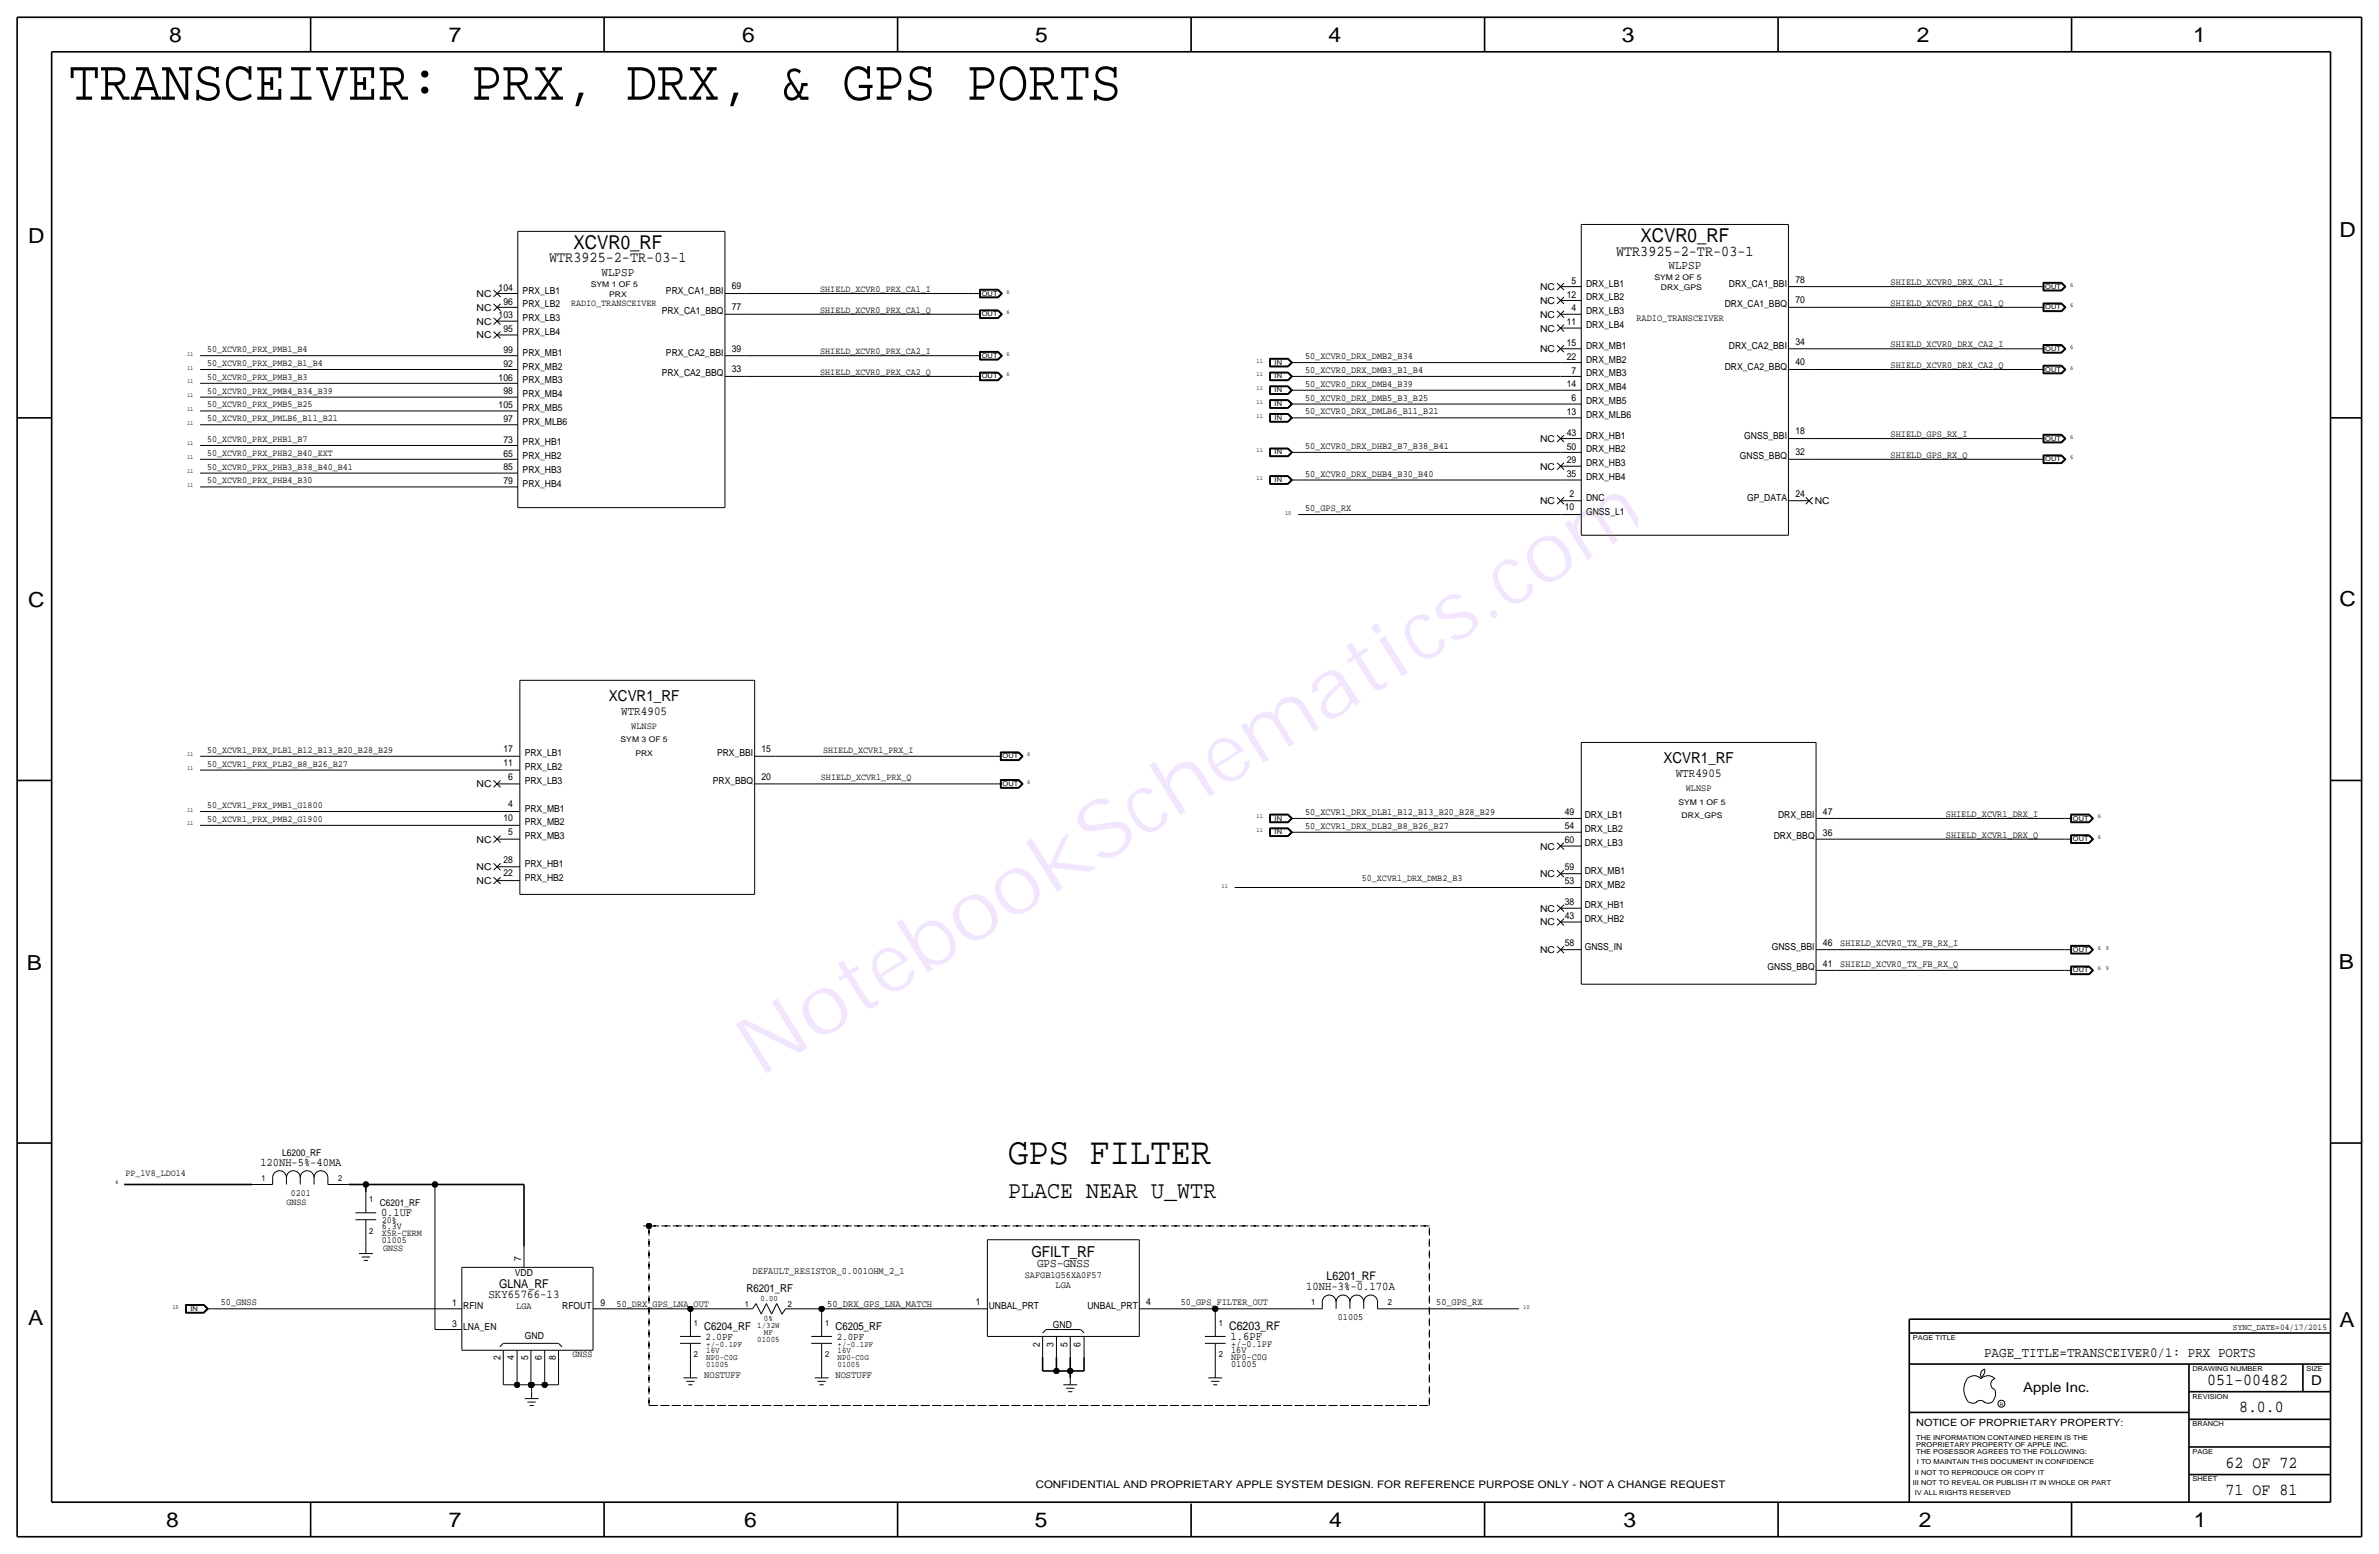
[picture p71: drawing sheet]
<svg xmlns="http://www.w3.org/2000/svg" width="875mm" height="572mm" viewBox="0 0 875 572" stroke-linecap="round" stroke-linejoin="round" font-family="sans-serif">
<defs><g id="words">
<text font-size="30.2" fill="#9f40ff" x="279.3" y="396.5" transform="rotate(-32 279.3 396.5)">NotebookSchematics.com</text>
<text font-size="21.3" x="25.3" y="36.7">TRANSCEIVER: PRX, DRX, &amp; GPS PORTS</text>
<text font-size="14" x="370.8" y="428">GPS FILTER</text>
<text font-size="8.9" x="370.8" y="440.7">PLACE NEAR U_WTR</text>
<g font-size="7.6">
<text x="62.2" y="15.5">8</text>
<text x="165" y="15.5">7</text>
<text x="273" y="15.5">6</text>
<text x="380.7" y="15.5">5</text>
<text x="488.6" y="15.5">4</text>
<text x="596.6" y="15.5">3</text>
<text x="705.1" y="15.5">2</text>
<text x="806.7" y="15.5">1</text>
<text x="10.4" y="89.4">D</text>
<text x="860.5" y="87.1">D</text>
<text x="10.4" y="223.3">C</text>
<text x="860.5" y="222.8">C</text>
<text x="9.8" y="356.6">B</text>
<text x="860.3" y="356.4">B</text>
<text x="10.4" y="487.4">A</text>
<text x="860.5" y="488.2">A</text>
<text x="61.2" y="561.6">8</text>
<text x="165" y="561.6">7</text>
<text x="273.8" y="561.6">6</text>
<text x="380.7" y="561.6">5</text>
<text x="488.9" y="561.6">4</text>
<text x="597.1" y="561.6">3</text>
<text x="705.8" y="561.6">2</text>
<text x="806.9" y="561.6">1</text>
</g>
<g font-size="7">
<text x="603.4" y="88.9">XCVR0_RF</text>
<text x="211" y="91.4">XCVR0_RF</text>
</g>
<g font-size="6.2">
<text x="811.9" y="509.3">051-00482</text>
<text x="823.6" y="519.4">8.0.0</text>
<text x="818.6" y="539.7">62 OF 72</text>
<text x="818.6" y="549.9">71 OF 81</text>
</g>
<g font-size="5.6">
<text x="594.4" y="94">WTR3925-2-TR-03-1</text>
<text x="202" y="96.5">WTR3925-2-TR-03-1</text>
<text x="224" y="257.8">XCVR1_RF</text>
<text x="611.8" y="280.7">XCVR1_RF</text>
<text x="379.4" y="462.3">GFILT_RF</text>
</g>
<text font-size="5.2" x="729.8" y="499.1">PAGE_TITLE=TRANSCEIVER0/1: PRX PORTS</text>
<g font-size="5">
<text x="850.1" y="509.3">D</text>
<text x="744.2" y="511.8">Apple Inc.</text>
</g>
<g font-size="4.5">
<text x="221.2" y="101.6">WLPSP</text>
<text x="613.7" y="99.1">WLPSP</text>
<text x="228.5" y="262.9">WTR4905</text>
<text x="616.3" y="285.7">WTR4905</text>
<text x="381.5" y="466.1">GPS-GNSS</text>
</g>
<g font-size="4.4">
<text x="183.6" y="473.7">GLNA_RF</text>
<text x="487.9" y="470.9">L6201_RF</text>
<text x="179.7" y="477.5">SKY65766-13</text>
<text x="480.4" y="474.5">10NH-3%-0.170A</text>
<text x="452.1" y="489">C6203_RF</text>
<text x="452.6" y="492.8">1.6PF</text>
</g>
<g font-size="4.3">
<text x="95.8" y="428.8">120NH-5%-40MA</text>
<text x="140.2" y="447.3">0.1UF</text>
</g>
<g font-size="4">
<text x="274.6" y="475">R6201_RF</text>
<text x="259" y="488.9">C6204_RF</text>
<text x="307.3" y="488.9">C6205_RF</text>
</g>
<g font-size="3.8">
<text x="259.5" y="492.8">2.0PF</text>
<text x="307.8" y="492.8">2.0PF</text>
<text x="380.9" y="547.4">CONFIDENTIAL AND PROPRIETARY APPLE SYSTEM DESIGN. FOR REFERENCE PURPOSE ONLY - NOT A CHANGE REQUEST</text>
</g>
<text font-size="3.7" x="704.8" y="524.5">NOTICE OF PROPRIETARY PROPERTY:</text>
<g font-size="3.6">
<text x="276.8" y="468.6">DEFAULT_RESISTOR_0.001OHM_2_1</text>
<text x="304.2" y="480.8">50_DRX_GPS_LNA_MATCH</text>
<text x="259" y="506.7">NOSTUFF</text>
<text x="307.3" y="506.7">NOSTUFF</text>
</g>
<g font-size="3.5">
<text x="183.4" y="106.9">104</text>
<text x="192.2" y="108">PRX_LB1</text>
<text x="244.9" y="108">PRX_CA1_BBI</text>
<text x="269.2" y="106.4">69</text>
<text x="301.7" y="107.4">SHIELD_XCVR0_PRX_CA1_I</text>
<text x="566.4" y="106.7">NC</text>
<text x="578.1" y="104.4">5</text>
<text x="583.4" y="105.4">DRX_LB1</text>
<text x="635.9" y="105.4">DRX_CA1_BBI</text>
<text x="660.4" y="103.9">78</text>
<text x="695.4" y="104.9">SHIELD_XCVR0_DRX_CA1_I</text>
<text x="175.3" y="109.2">NC</text>
<text x="185.2" y="112">96</text>
<text x="192.2" y="113">PRX_LB2</text>
<text x="210.1" y="112.4">RADIO_TRANSCEIVER</text>
<text x="566.4" y="111.8">NC</text>
<text x="576.3" y="109.5">12</text>
<text x="583.4" y="110.5">DRX_LB2</text>
<text x="634.4" y="113">DRX_CA1_BBQ</text>
<text x="660.4" y="111.5">70</text>
<text x="695.4" y="112.5">SHIELD_XCVR0_DRX_CA1_Q</text>
<text x="175.3" y="114.3">NC</text>
<text x="175.3" y="119.4">NC</text>
<text x="183.4" y="117.1">103</text>
<text x="192.2" y="118.1">PRX_LB3</text>
<text x="243.4" y="115.6">PRX_CA1_BBQ</text>
<text x="269.2" y="114">77</text>
<text x="301.7" y="115.1">SHIELD_XCVR0_PRX_CA1_Q</text>
<text x="566.4" y="116.8">NC</text>
<text x="576.3" y="119.6">11</text>
<text x="578.1" y="114.6">4</text>
<text x="583.4" y="115.6">DRX_LB3</text>
<text x="601.9" y="118.1">RADIO_TRANSCEIVER</text>
<text x="175.3" y="124.5">NC</text>
<text x="185.2" y="122.2">95</text>
<text x="192.2" y="123.2">PRX_LB4</text>
<text x="566.4" y="121.9">NC</text>
<text x="583.4" y="120.7">DRX_LB4</text>
<text x="76.1" y="129.5">50_XCVR0_PRX_PMB1_B4</text>
<text x="185.2" y="129.8">99</text>
<text x="192.2" y="130.8">PRX_MB1</text>
<text x="244.9" y="130.8">PRX_CA2_BBI</text>
<text x="269.2" y="129.3">39</text>
<text x="301.7" y="130.3">SHIELD_XCVR0_PRX_CA2_I</text>
<text x="566.4" y="129.5">NC</text>
<text x="576.3" y="127.3">15</text>
<text x="583.4" y="128.3">DRX_MB1</text>
<text x="635.9" y="128.3">DRX_CA2_BBI</text>
<text x="660.4" y="126.8">34</text>
<text x="695.4" y="127.8">SHIELD_XCVR0_DRX_CA2_I</text>
<text x="76.1" y="134.6">50_XCVR0_PRX_PMB2_B1_B4</text>
<text x="185.2" y="134.9">92</text>
<text x="192.2" y="135.9">PRX_MB2</text>
<text x="269.2" y="136.9">33</text>
<text x="301.7" y="137.9">SHIELD_XCVR0_PRX_CA2_Q</text>
<text x="480" y="132.1">50_XCVR0_DRX_DMB2_B34</text>
<text x="480" y="137.2">50_XCVR0_DRX_DMB3_B1_B4</text>
<text x="576.3" y="132.3">22</text>
<text x="578.1" y="137.4">7</text>
<text x="583.4" y="133.4">DRX_MB2</text>
<text x="634.4" y="135.9">DRX_CA2_BBQ</text>
<text x="660.4" y="134.4">40</text>
<text x="695.4" y="135.4">SHIELD_XCVR0_DRX_CA2_Q</text>
<text x="76.1" y="139.7">50_XCVR0_PRX_PMB3_B3</text>
<text x="183.4" y="140">106</text>
<text x="192.2" y="141">PRX_MB3</text>
<text x="243.4" y="138.4">PRX_CA2_BBQ</text>
<text x="480" y="142.2">50_XCVR0_DRX_DMB4_B39</text>
<text x="576.3" y="142.5">14</text>
<text x="583.4" y="143.5">DRX_MB4</text>
<text x="583.4" y="138.4">DRX_MB3</text>
<text x="76.1" y="149.9">50_XCVR0_PRX_PMB5_B25</text>
<text x="76.1" y="144.8">50_XCVR0_PRX_PMB4_B34_B39</text>
<text x="185.2" y="145">98</text>
<text x="192.2" y="146.1">PRX_MB4</text>
<text x="480" y="147.3">50_XCVR0_DRX_DMB5_B3_B25</text>
<text x="578.1" y="147.6">6</text>
<text x="583.4" y="148.6">DRX_MB5</text>
<text x="76.1" y="154.9">50_XCVR0_PRX_PMLB6_B11_B21</text>
<text x="183.4" y="150.1">105</text>
<text x="185.2" y="155.2">97</text>
<text x="192.2" y="151.1">PRX_MB5</text>
<text x="480" y="152.4">50_XCVR0_DRX_DMLB6_B11_B21</text>
<text x="576.3" y="152.7">13</text>
<text x="583.4" y="153.7">DRX_MLB6</text>
<text x="192.2" y="156.2">PRX_MLB6</text>
<text x="576.3" y="160.3">43</text>
<text x="583.4" y="161.3">DRX_HB1</text>
<text x="641.5" y="161.3">GNSS_BBI</text>
<text x="660.4" y="159.8">18</text>
<text x="695.4" y="160.8">SHIELD_GPS_RX_I</text>
<text x="76.1" y="167.6">50_XCVR0_PRX_PHB2_B40_EXT</text>
<text x="76.1" y="162.6">50_XCVR0_PRX_PHB1_B7</text>
<text x="185.2" y="167.9">65</text>
<text x="185.2" y="162.8">73</text>
<text x="192.2" y="163.8">PRX_HB1</text>
<text x="480" y="165.1">50_XCVR0_DRX_DHB2_B7_B38_B41</text>
<text x="566.4" y="162.6">NC</text>
<text x="576.3" y="165.4">50</text>
<text x="583.4" y="166.4">DRX_HB2</text>
<text x="660.4" y="167.4">32</text>
<text x="76.1" y="172.7">50_XCVR0_PRX_PHB3_B38_B40_B41</text>
<text x="185.2" y="173">85</text>
<text x="192.2" y="168.9">PRX_HB2</text>
<text x="192.2" y="174">PRX_HB3</text>
<text x="566.4" y="172.7">NC</text>
<text x="576.3" y="170.4">29</text>
<text x="583.4" y="171.4">DRX_HB3</text>
<text x="640" y="168.9">GNSS_BBQ</text>
<text x="695.4" y="168.4">SHIELD_GPS_RX_Q</text>
<text x="76.1" y="177.8">50_XCVR0_PRX_PHB4_B30</text>
<text x="185.2" y="178">79</text>
<text x="192.2" y="179.1">PRX_HB4</text>
<text x="480" y="175.3">50_XCVR0_DRX_DHB4_B30_B40</text>
<text x="576.3" y="175.5">35</text>
<text x="583.4" y="176.5">DRX_HB4</text>
<text x="566.4" y="185.4">NC</text>
<text x="577.3" y="182.6">2</text>
<text x="583.4" y="184.1">DNC</text>
<text x="642.6" y="184.1">GP_DATA</text>
<text x="660.4" y="182.6">24</text>
<text x="667.5" y="185.4">NC</text>
<text x="480" y="188">50_GPS_RX</text>
<text x="575.6" y="187.7">10</text>
<text x="583.4" y="189.2">GNSS_L1</text>
<text x="232.2" y="268">WLNSP</text>
<text x="76.1" y="276.9">50_XCVR1_PRX_PLB1_B12_B13_B20_B28_B29</text>
<text x="76.1" y="281.9">50_XCVR1_PRX_PLB2_B8_B26_B27</text>
<text x="185.2" y="281.7">11</text>
<text x="185.2" y="276.6">17</text>
<text x="193" y="278.1">PRX_LB1</text>
<text x="263.7" y="278.1">PRX_BBI</text>
<text x="280.1" y="276.6">15</text>
<text x="302.7" y="276.9">SHIELD_XCVR1_PRX_I</text>
<text x="186.9" y="286.8">6</text>
<text x="193" y="283.2">PRX_LB2</text>
<text x="280.1" y="286.8">20</text>
<text x="302" y="287">SHIELD_XCVR1_PRX_Q</text>
<text x="175.3" y="289.6">NC</text>
<text x="193" y="288.3">PRX_LB3</text>
<text x="262.2" y="288.3">PRX_BBQ</text>
<text x="620.1" y="290.8">WLNSP</text>
<text x="76.1" y="297.2">50_XCVR1_PRX_PMB1_G1800</text>
<text x="186.9" y="296.9">4</text>
<text x="193" y="298.4">PRX_MB1</text>
<text x="480" y="299.7">50_XCVR1_DRX_DLB1_B12_B13_B20_B28_B29</text>
<text x="575.6" y="299.7">49</text>
<text x="670.5" y="299.7">47</text>
<text x="76.1" y="302.3">50_XCVR1_PRX_PMB2_G1900</text>
<text x="185.2" y="302">10</text>
<text x="193" y="303.5">PRX_MB2</text>
<text x="480" y="304.8">50_XCVR1_DRX_DLB2_B8_B26_B27</text>
<text x="575.6" y="304.8">54</text>
<text x="582.9" y="301">DRX_LB1</text>
<text x="654" y="301">DRX_BBI</text>
<text x="715.7" y="300.5">SHIELD_XCVR1_DRX_I</text>
<text x="175.3" y="309.9">NC</text>
<text x="186.9" y="307.1">5</text>
<text x="193" y="308.6">PRX_MB3</text>
<text x="575.6" y="309.9">60</text>
<text x="582.9" y="311.2">DRX_LB3</text>
<text x="582.9" y="306.1">DRX_LB2</text>
<text x="652.4" y="308.6">DRX_BBQ</text>
<text x="670.5" y="307.3">36</text>
<text x="715.7" y="308.1">SHIELD_XCVR1_DRX_Q</text>
<text x="185.2" y="317.2">28</text>
<text x="566.4" y="312.4">NC</text>
<text x="175.3" y="320">NC</text>
<text x="185.2" y="322.3">22</text>
<text x="193" y="323.8">PRX_HB2</text>
<text x="193" y="318.8">PRX_HB1</text>
<text x="566.4" y="322.6">NC</text>
<text x="575.6" y="320">59</text>
<text x="582.9" y="321.3">DRX_MB1</text>
<text x="175.3" y="325.1">NC</text>
<text x="500.9" y="324.1">50_XCVR1_DRX_DMB2_B3</text>
<text x="575.6" y="325.1">53</text>
<text x="582.9" y="326.4">DRX_MB2</text>
<text x="566.4" y="335.3">NC</text>
<text x="575.6" y="332.7">38</text>
<text x="582.9" y="334">DRX_HB1</text>
<text x="566.4" y="340.4">NC</text>
<text x="575.6" y="337.8">43</text>
<text x="582.9" y="339.1">DRX_HB2</text>
<text x="575.6" y="348">58</text>
<text x="670.5" y="348">46</text>
<text x="676.9" y="348">SHIELD_XCVR0_TX_FB_RX_I</text>
<text x="566.4" y="350.5">NC</text>
<text x="582.9" y="349.3">GNSS_IN</text>
<text x="651.7" y="349.3">GNSS_BBI</text>
<text x="650.1" y="356.9">GNSS_BBQ</text>
<text x="670.5" y="355.6">41</text>
<text x="676.9" y="355.6">SHIELD_XCVR0_TX_FB_RX_Q</text>
<text x="103.7" y="425.2">L6200_RF</text>
<text x="46.2" y="432.6">PP_1V8_LDO14</text>
<text x="105.4" y="443.2">GNSS</text>
<text x="107" y="439.7">0201</text>
<text x="139.6" y="443.5">C6201_RF</text>
<text x="140.4" y="449.8">20%</text>
<text x="140.4" y="452.1">6.3V</text>
<text x="140.4" y="454.7">X5R-CERM</text>
<text x="140.4" y="457.2">01005</text>
<text x="140.9" y="460">GNSS</text>
<text x="191.7" y="463.8" transform="rotate(-90 191.7 463.8)">7</text>
<text x="189.4" y="469.1">VDD</text>
<text x="376.9" y="469.9">SAFGB1G56XA0F57</text>
<text x="388.3" y="473.7">LGA</text>
<text x="81.2" y="480.1">50_GNSS</text>
<text x="166.3" y="480.3">1</text>
<text x="170.4" y="481.3">RFIN</text>
<text x="189.9" y="481.3">LGA</text>
<text x="206.8" y="481.3">RFOUT</text>
<text x="220.9" y="480.3">9</text>
<text x="226.8" y="480.8">50_DRX_GPS_LNA_OUT</text>
<text x="358.9" y="480.1">1</text>
<text x="363.7" y="481.3">UNBAL_PRT</text>
<text x="400" y="481.3">UNBAL_PRT</text>
<text x="421.6" y="480.1">4</text>
<text x="434.3" y="480.1">50_GPS_FILTER_OUT</text>
<text x="492" y="485.4">01005</text>
<text x="528.3" y="480.1">50_GPS_RX</text>
<text x="166.3" y="487.9">3</text>
<text x="170.4" y="489">LNA_EN</text>
<text x="387.2" y="488.5">GND</text>
<text x="193" y="492.3">GND</text>
<text x="382.5" y="495.3" transform="rotate(-90 382.5 495.3)">2</text>
<text x="387.6" y="495.3" transform="rotate(-90 387.6 495.3)">3</text>
<text x="392.6" y="495.3" transform="rotate(-90 392.6 495.3)">5</text>
<text x="397.5" y="495.3" transform="rotate(-90 397.5 495.3)">6</text>
<text x="452.8" y="495.3">+/-0.1PF</text>
<text x="452.8" y="497.6">16V</text>
<text x="184.1" y="500" transform="rotate(-90 184.1 500)">2</text>
<text x="189.2" y="500" transform="rotate(-90 189.2 500)">4</text>
<text x="194.3" y="500" transform="rotate(-90 194.3 500)">5</text>
<text x="199.3" y="500" transform="rotate(-90 199.3 500)">6</text>
<text x="204.4" y="500" transform="rotate(-90 204.4 500)">8</text>
<text x="210.5" y="499.1">GNSS</text>
<text x="452.8" y="502.7">01005</text>
<text x="452.8" y="500.1">NP0-C0G</text>
</g>
<g font-size="3.2">
<text x="482.3" y="480.1">1</text>
<text x="510.5" y="480.1">2</text>
<text x="448.3" y="487.7">1</text>
<text x="821.3" y="489">SYNC_DATE=04/17/2015</text>
<text x="448.3" y="499.1">2</text>
</g>
<g font-size="3.1">
<text x="96.2" y="434.3">1</text>
<text x="124.4" y="434.3">2</text>
<text x="135.8" y="442.2">1</text>
<text x="135.8" y="453.6">2</text>
<text x="274" y="480.6">1</text>
<text x="281" y="485.9">0%</text>
<text x="289.8" y="480.6">2</text>
<text x="255.2" y="487.7">1</text>
<text x="278.5" y="488.4">1/32W</text>
<text x="281" y="491">MF</text>
<text x="303.5" y="487.7">1</text>
<text x="259.8" y="497.6">16V</text>
<text x="259.8" y="495.3">+/-0.1PF</text>
<text x="278.5" y="493.5">01005</text>
<text x="308.1" y="495.3">+/-0.1PF</text>
<text x="308.1" y="497.6">16V</text>
<text x="255.2" y="499.1">2</text>
<text x="259.8" y="502.7">01005</text>
<text x="259.8" y="500.1">NP0-C0G</text>
<text x="303.5" y="499.1">2</text>
<text x="308.1" y="502.7">01005</text>
<text x="308.1" y="500.1">NP0-C0G</text>
</g>
<text font-size="3" x="279.7" y="478.5">0.00</text>
<g font-size="2.9">
<text x="217.3" y="105.4">SYM 1 OF 5</text>
<text x="608.5" y="102.9">SYM 2 OF 5</text>
<text x="610.9" y="106.7">DRX_GPS</text>
<text x="224" y="109.2">PRX</text>
<text x="228.3" y="273.1">SYM 3 OF 5</text>
<text x="233.7" y="278.1">PRX</text>
<text x="617.4" y="295.9">SYM 1 OF 5</text>
<text x="618.5" y="301">DRX_GPS</text>
</g>
<g font-size="2.5">
<text x="752.3" y="106.2">OUT</text>
<text x="361.1" y="108.7">OUT</text>
<text x="752.3" y="113.8">OUT</text>
<text x="361.1" y="116.3">OUT</text>
<text x="361.1" y="131.6">OUT</text>
<text x="752.3" y="129">OUT</text>
<text x="468.8" y="134.1">IN</text>
<text x="752.3" y="136.7">OUT</text>
<text x="361.1" y="139.2">OUT</text>
<text x="468.8" y="139.2">IN</text>
<text x="468.8" y="144.3">IN</text>
<text x="468.8" y="149.4">IN</text>
<text x="468.8" y="154.4">IN</text>
<text x="468.8" y="167.1">IN</text>
<text x="752.3" y="162.1">OUT</text>
<text x="752.3" y="169.7">OUT</text>
<text x="468.8" y="177.3">IN</text>
<text x="368.8" y="278.9">OUT</text>
<text x="368.8" y="289.1">OUT</text>
<text x="468.8" y="301.8">IN</text>
<text x="762.5" y="301.8">OUT</text>
<text x="468.8" y="306.8">IN</text>
<text x="762.5" y="309.4">OUT</text>
<text x="762.5" y="350">OUT</text>
<text x="762.5" y="357.6">OUT</text>
<text x="70.1" y="482.1">IN</text>
<text x="703.5" y="492.8">PAGE TITLE</text>
<text x="806.4" y="504.2">DRAWING NUMBER</text>
<text x="848.3" y="504.2">SIZE</text>
<text x="806.4" y="514.4">REVISION</text>
<text x="806.4" y="524.5">BRANCH</text>
<text x="704.8" y="532.1">PROPRIETARY PROPERTY OF APPLE INC.</text>
<text x="704.8" y="529.6">THE INFORMATION CONTAINED HEREIN IS THE</text>
<text x="704.8" y="534.7">THE POSESSOR AGREES TO THE FOLLOWING:</text>
<text x="705.1" y="538.5">I TO MAINTAIN THIS DOCUMENT IN CONFIDENCE</text>
<text x="806.4" y="534.7">PAGE</text>
<text x="704.3" y="542.3">II NOT TO REPRODUCE OR COPY IT</text>
<text x="806.4" y="544.8">SHEET</text>
<text x="703.5" y="546.1">III NOT TO REVEAL OR PUBLISH IT IN WHOLE OR PART</text>
<text x="704.3" y="549.9">IV ALL RIGHTS RESERVED</text>
</g>
<g font-size="2.3">
<text x="370.2" y="107.9">6</text>
<text x="761.4" y="105.4">6</text>
<text x="761.4" y="113">6</text>
<text x="370.2" y="115.6">6</text>
<text x="68.8" y="130.8">11</text>
<text x="370.2" y="130.8">6</text>
<text x="761.4" y="128.3">6</text>
<text x="68.8" y="135.9">11</text>
<text x="462.2" y="133.3">11</text>
<text x="761.4" y="135.9">6</text>
<text x="68.8" y="141">11</text>
<text x="370.2" y="138.4">6</text>
<text x="462.2" y="138.4">11</text>
<text x="462.2" y="143.5">11</text>
<text x="68.8" y="146.1">11</text>
<text x="462.2" y="148.6">11</text>
<text x="68.8" y="151.1">11</text>
<text x="462.2" y="153.7">11</text>
<text x="68.8" y="156.2">11</text>
<text x="761.4" y="161.3">6</text>
<text x="68.8" y="163.8">11</text>
<text x="462.2" y="166.4">11</text>
<text x="68.8" y="168.9">11</text>
<text x="68.8" y="174">11</text>
<text x="761.4" y="168.9">6</text>
<text x="68.8" y="179.1">11</text>
<text x="462.2" y="176.5">11</text>
<text x="472.6" y="189.2">10</text>
<text x="68.8" y="278.1">11</text>
<text x="377.8" y="278.1">6</text>
<text x="68.8" y="283.2">11</text>
<text x="377.8" y="288.3">6</text>
<text x="68.8" y="298.5">11</text>
<text x="68.8" y="303.5">11</text>
<text x="462.2" y="301">11</text>
<text x="771.6" y="301">6</text>
<text x="462.2" y="306.1">11</text>
<text x="771.6" y="308.6">6</text>
<text x="449.3" y="326.4">11</text>
<text x="771.6" y="349.2">6</text>
<text x="774.6" y="349.2">9</text>
<text x="771.6" y="356.9">6</text>
<text x="774.6" y="356.9">9</text>
<text x="42.4" y="435.6">4</text>
<text x="63.4" y="481.3">15</text>
<text x="560.3" y="481.3">10</text>
</g>
<text font-size="1.8" x="735.5" y="516.9">R</text>
</g></defs>
<g fill="none" stroke="#000" stroke-width=".37">
<path d="M190.4 85.1v101.6zM190.4 85.1h76.2zM266.6 85.1v101.6zM581.6 82.6h76.2zM581.6 82.6v114.3zM657.8 82.6v114.3zM181.6 114.3l2.5-2.5zM181.6 111.8l2.5 2.5zM181.6 109.2l2.5-2.5zM181.6 106.7l2.5 2.5zM181.6 119.4l2.5-2.6zM181.6 116.8l2.5 2.6z"/>
<path d="M182.8 113h7.6zM182.8 118.1h7.6zM182.8 108h7.6zM266.6 115.6h7.7zM266.6 108h7.7zM274.3 108h83.8zM274.3 115.6h83.8zM358.1 108h2.5zM358.1 115.6h2.5zM360.3 109.5h6.8zM360.3 106.4v3.1zM360.3 117.1h6.8z"/>
<path d="M360.3 114v3.1zM360.3 106.4h6.8zM360.3 114h6.8zM360.4 106.5v2.9zM360.4 109.4h6.7zM360.4 114.1v2.9zM360.4 117h6.7zM360.4 106.5h6.7zM360.4 114.1h6.7zM360.5 106.6h6.5zM360.5 114.2h6.5zM360.5 106.6v2.7z"/>
<path d="M360.5 109.3h6.5zM360.5 114.2v2.7zM360.5 116.9h6.5zM360.6 106.7h6.4zM360.6 114.3h6.4zM360.6 106.7v2.5zM360.6 109.2h6.4zM360.6 114.3v2.5zM360.6 116.8h6.4zM367 106.7l1.3 1.3zM367 114.3l1.3 1.3zM367 109.2l1.3-1.3z"/>
<path d="M367 109.3l1.4-1.3zM367 116.9l1.4-1.3zM367 106.6l1.4 1.4zM367 114.2l1.4 1.4zM367.1 106.5l1.5 1.5zM367.1 114.1l1.5 1.5zM367.1 109.4l1.5-1.4zM367.1 117l1.5-1.4zM367.1 106.4l1.6 1.6zM367.1 114l1.6 1.6zM367.1 109.5l1.6-1.6zM367.1 117.1l1.6-1.5z"/>
<path d="M368.3 115.6l-1.3 1.2zM572.7 119.4l2.6 2.5zM572.7 111.8l2.6-2.6zM572.7 109.2l2.6 2.6zM572.7 114.3l2.6 2.5zM572.7 106.7l2.6-2.6zM572.7 104.1l2.6 2.6zM574 115.6h7.6zM574 110.5h7.6zM574 105.4h7.6zM575.3 114.3l-2.6 2.5zM657.8 105.4h7.6z"/>
<path d="M657.8 113h7.6zM665.4 105.4h83.9zM665.4 113h83.9zM749.3 105.4h2.5zM749.3 113h2.5zM751.5 107h6.8zM751.5 103.8v3.2zM751.5 114.6h6.8zM751.5 111.5v3.1zM751.5 103.8h6.8zM751.5 111.5h6.8zM751.6 103.9h6.6z"/>
<path d="M751.6 111.6h6.6zM751.6 103.9v3zM751.6 106.9h6.6zM751.6 111.6v2.9zM751.6 114.5h6.6zM751.7 104h6.5zM751.7 111.7h6.5zM751.7 104v2.8zM751.7 106.8h6.5zM751.7 111.7v2.7zM751.7 114.4h6.5zM751.8 104.1h6.3z"/>
<path d="M751.8 104.1v2.6zM751.8 106.7h6.3zM751.8 111.8h6.3zM751.8 111.8v2.5zM751.8 114.3h6.3zM758.1 104.1l1.3 1.3zM758.1 111.8l1.3 1.2zM758.1 106.7l1.3-1.3zM758.1 114.3l1.3-1.3zM758.2 106.8l1.4-1.4zM758.2 114.4l1.4-1.4zM758.2 104l1.4 1.4z"/>
<path d="M758.2 111.7l1.4 1.3zM758.2 106.9l1.5-1.5zM758.2 114.5l1.5-1.5zM758.2 103.9l1.5 1.5zM758.2 111.6l1.5 1.4zM758.3 103.8l1.6 1.6zM758.3 111.5l1.6 1.5zM758.3 107l1.6-1.6zM758.3 114.6l1.6-1.6zM73.6 130.8h109.2zM73.6 135.9h109.2zM181.6 124.5l2.5-2.6z"/>
<path d="M181.6 121.9l2.5 2.6zM182.8 135.9h7.6zM182.8 130.8h7.6zM182.8 123.2h7.6zM266.6 138.4h7.7zM266.6 130.8h7.7zM274.3 130.8h83.8zM274.3 138.4h83.8zM358.1 130.8h2.5zM358.1 138.4h2.5zM360.3 132.4h6.8zM360.3 129.2v3.2z"/>
<path d="M360.3 136.9v3.1zM360.3 129.2h6.8zM360.3 136.9h6.8zM360.4 129.3v3zM360.4 132.3h6.7zM360.4 137v2.9zM360.4 139.9h6.7zM360.4 129.3h6.7zM360.4 137h6.7zM360.5 129.4h6.5zM360.5 137.1h6.5zM360.5 129.4v2.8z"/>
<path d="M360.5 132.2h6.5zM360.5 137.1v2.7zM360.5 139.8h6.5zM360.6 129.5h6.4zM360.6 137.2h6.4zM360.6 129.5v2.6zM360.6 132.1h6.4zM360.6 137.2v2.5zM360.6 139.7h6.4zM367 129.5l1.3 1.3zM367 137.2l1.3 1.2zM367 132.1l1.3-1.3z"/>
<path d="M367 139.7l1.3-1.3zM367 132.2l1.4-1.4zM367 139.8l1.4-1.4zM367 129.4l1.4 1.4zM367 137.1l1.4 1.3zM367.1 129.3l1.5 1.5zM367.1 137l1.5 1.4zM367.1 132.3l1.5-1.5zM367.1 139.9l1.5-1.5zM367.1 129.2l1.6 1.6zM367.1 136.9l1.6 1.5zM367.1 132.4l1.6-1.6z"/>
<path d="M467 131.8v3.1zM467 134.9h6.8zM467 136.9v3.1zM467 131.8h6.8zM467 136.9h6.8zM467.1 131.9h6.7zM467.1 137h6.7zM467.1 131.9v2.9zM467.1 134.8h6.7zM467.1 137v2.9zM467.1 139.9h6.7zM467.2 132h6.5z"/>
<path d="M467.2 137.1h6.5zM467.2 132v2.7zM467.2 134.7h6.5zM467.2 137.1v2.7zM467.2 139.8h6.5zM467.3 132.1h6.4zM467.3 132.1v2.5zM467.3 134.6h6.4zM467.3 137.2h6.4zM467.3 137.2v2.5zM467.3 139.7h6.4zM473.7 132.1l1.2 1.3z"/>
<path d="M473.7 137.2l1.2 1.2zM473.7 134.6l1.2-1.3zM473.7 139.7l1.2-1.3zM473.7 134.7l1.4-1.3zM473.7 139.8l1.4-1.4zM473.7 132l1.4 1.4zM473.7 137.1l1.4 1.3zM473.8 134.8l1.4-1.4zM473.8 139.9l1.4-1.5zM473.8 131.9l1.4 1.5zM473.8 137l1.4 1.4zM473.8 131.8l1.6 1.6z"/>
<path d="M473.8 136.9l1.6 1.5zM473.8 134.9l1.6-1.6zM474.9 133.4h2.6zM474.9 138.4h2.6zM477.5 138.4h96.5zM477.5 133.4h96.5zM572.7 121.9l2.6-2.5zM572.7 129.5l2.6-2.5zM572.7 127l2.6 2.5zM574 138.4h7.6zM574 128.3h7.6zM574 133.4h7.6z"/>
<path d="M574 120.7h7.6zM657.8 135.9h7.6zM657.8 128.3h7.6zM665.4 128.3h83.9zM665.4 135.9h83.9zM749.3 128.3h2.5zM749.3 135.9h2.5zM751.5 129.8h6.8zM751.5 126.7v3.1zM751.5 137.5h6.8zM751.5 134.3v3.2zM751.5 126.7h6.8z"/>
<path d="M751.5 134.3h6.8zM751.6 126.8h6.6zM751.6 134.4h6.6zM751.6 126.8v2.9zM751.6 129.7h6.6zM751.6 134.4v3zM751.6 137.4h6.6zM751.7 126.9h6.5zM751.7 134.5h6.5zM751.7 126.9v2.7zM751.7 129.6h6.5zM751.7 134.5v2.8z"/>
<path d="M751.7 137.3h6.5zM751.8 127h6.3zM751.8 127v2.5zM751.8 129.5h6.3zM751.8 134.6h6.3zM751.8 134.6v2.6zM751.8 137.2h6.3zM758.1 127l1.3 1.3zM758.1 134.6l1.3 1.3zM758.1 129.5l1.3-1.2zM758.1 137.2l1.3-1.3zM758.2 129.6l1.4-1.3z"/>
<path d="M758.2 137.3l1.4-1.4zM758.2 126.9l1.4 1.4zM758.2 134.5l1.4 1.4zM758.2 129.7l1.5-1.4zM758.2 137.4l1.5-1.5zM758.2 126.8l1.5 1.5zM758.2 134.4l1.5 1.5zM758.3 126.7l1.6 1.6zM758.3 134.3l1.6 1.6zM758.3 129.8l1.6-1.5zM758.3 137.5l1.6-1.6zM73.6 146.1h109.2z"/>
<path d="M73.6 151.1h109.2zM73.6 156.2h109.2zM73.6 141h109.2zM182.8 141h7.6zM182.8 156.2h7.6zM182.8 151.1h7.6zM182.8 146.1h7.6zM360.3 140h6.8zM367.1 140l1.6-1.6zM467 140h6.8zM467 141.9v3.2zM467 145.1h6.8z"/>
<path d="M467 152.1v3.1zM467 155.2h6.8zM467 147v3.2zM467 150.2h6.8zM467 141.9h6.8zM467 152.1h6.8zM467 147h6.8zM467.1 142h6.7zM467.1 152.2h6.7zM467.1 147.1h6.7zM467.1 142v3zM467.1 145h6.7z"/>
<path d="M467.1 152.2v2.9zM467.1 155.1h6.7zM467.1 147.1v3zM467.1 150.1h6.7zM467.2 142.1h6.5zM467.2 152.3h6.5zM467.2 147.2h6.5zM467.2 142.1v2.8zM467.2 144.9h6.5zM467.2 152.3v2.7zM467.2 155h6.5zM467.2 147.2v2.8z"/>
<path d="M467.2 150h6.5zM467.3 142.2h6.4zM467.3 142.2v2.6zM467.3 144.8h6.4zM467.3 152.4h6.4zM467.3 152.4v2.5zM467.3 154.9h6.4zM467.3 147.3h6.4zM467.3 147.3v2.6zM467.3 149.9h6.4zM473.7 142.2l1.2 1.3zM473.7 152.4l1.2 1.3z"/>
<path d="M473.7 147.3l1.2 1.3zM473.7 144.8l1.2-1.3zM473.7 154.9l1.2-1.2zM473.7 144.9l1.4-1.4zM473.7 155l1.4-1.3zM473.7 150l1.4-1.4zM473.7 142.1l1.4 1.4zM473.7 152.3l1.4 1.4zM473.7 147.2l1.4 1.4zM473.8 145l1.4-1.5zM473.8 155.1l1.4-1.4zM473.8 150.1l1.4-1.5z"/>
<path d="M473.8 142l1.4 1.5zM473.8 152.2l1.4 1.5zM473.8 147.1l1.4 1.5zM473.8 141.9l1.6 1.6zM473.8 152.1l1.6 1.6zM473.8 147l1.6 1.6zM473.8 140l1.6-1.6zM473.8 145.1l1.6-1.6zM473.8 155.2l1.6-1.5zM473.8 150.2l1.6-1.6zM474.9 143.5h2.6zM474.9 153.7h2.6z"/>
<path d="M474.9 148.6h2.6zM474.9 148.6l-1.2 1.3zM477.5 153.7h96.5zM477.5 143.5h96.5zM477.5 148.6h96.5zM574 153.7h7.6zM574 143.5h7.6zM574 148.6h7.6zM751.5 159.7v3.2zM751.5 159.7h6.8zM751.6 159.8h6.6zM751.6 159.8v3z"/>
<path d="M751.7 159.9h6.5zM751.7 159.9v2.8zM758.2 159.9l1.4 1.4zM758.2 159.8l1.5 1.5zM758.3 159.7l1.6 1.6zM73.6 174h109.2zM73.6 179.1h109.2zM73.6 163.8h109.2zM73.6 168.9h109.2zM182.8 168.9h7.6zM182.8 163.8h7.6zM182.8 179.1h7.6z"/>
<path d="M182.8 174h7.6zM467 164.8v3.1zM467 167.9h6.8zM467 175v3.1zM467 178.1h6.8zM467 164.8h6.8zM467 175h6.8zM467.1 164.9h6.7zM467.1 164.9v2.9zM467.1 167.8h6.7zM467.1 175.1v2.9zM467.1 178h6.7z"/>
<path d="M467.1 175.1h6.7zM467.2 165h6.5zM467.2 175.2h6.5zM467.2 165v2.7zM467.2 167.7h6.5zM467.2 175.2v2.7zM467.2 177.9h6.5zM467.3 165.1h6.4zM467.3 165.1v2.5zM467.3 167.6h6.4zM467.3 175.3h6.4zM467.3 175.3v2.5z"/>
<path d="M467.3 177.8h6.4zM473.7 165.1l1.2 1.3zM473.7 175.3l1.2 1.2zM473.7 167.6l1.2-1.2zM473.7 177.8l1.2-1.3zM473.7 167.7l1.4-1.3zM473.7 177.9l1.4-1.4zM473.7 165l1.4 1.4zM473.7 175.2l1.4 1.3zM473.8 167.8l1.4-1.4zM473.8 164.9l1.4 1.5zM473.8 175.1l1.4 1.4z"/>
<path d="M473.8 178l1.4-1.5zM473.8 164.8l1.6 1.6zM473.8 175l1.6 1.5zM473.8 167.9l1.6-1.5zM473.8 178.1l1.6-1.6zM474.9 166.4h2.6zM474.9 176.5h2.6zM477.5 166.4h96.5zM477.5 176.5h96.5zM572.7 162.6l2.6-2.6zM572.7 160l2.6 2.6zM572.7 170.2l2.6 2.5z"/>
<path d="M574 166.4h7.6zM574 171.5h7.6zM574 176.5h7.6zM574 161.3h7.6zM575.3 170.2l-2.6 2.5zM657.8 161.3h7.6zM657.8 168.9h7.6zM665.4 161.3h83.9zM665.4 168.9h83.9zM749.3 161.3h2.5zM749.3 168.9h2.5zM751.5 162.9h6.8z"/>
<path d="M751.5 170.5h6.8zM751.5 167.3v3.2zM751.5 167.3h6.8zM751.6 167.4h6.6zM751.6 162.8h6.6zM751.6 167.4v3zM751.6 170.4h6.6zM751.7 167.5h6.5zM751.7 162.7h6.5zM751.7 167.5v2.8zM751.7 170.3h6.5zM751.8 160h6.3z"/>
<path d="M751.8 160v2.6zM751.8 162.6h6.3zM751.8 167.6h6.3zM751.8 167.6v2.6zM751.8 170.2h6.3zM758.1 160l1.3 1.3zM758.1 167.6l1.3 1.3zM758.1 162.6l1.3-1.3zM758.1 170.2l1.3-1.3zM758.2 162.7l1.4-1.4zM758.2 170.3l1.4-1.4zM758.2 167.5l1.4 1.4z"/>
<path d="M758.2 162.8l1.5-1.5zM758.2 170.4l1.5-1.5zM758.2 167.4l1.5 1.5zM758.3 167.3l1.6 1.6zM759.9 161.3l-1.6 1.6zM759.9 168.9l-1.6 1.6zM190.4 186.7h76.2zM477.5 189.2h96.5zM572.7 182.9l2.6 2.5zM574 189.2h7.6zM574 184.2h7.6zM575.3 182.9l-2.6 2.5z"/>
<path d="M581.6 196.9h76.2zM657.8 184.2h7.6zM664.2 182.9l2.5 2.5zM666.7 182.9l-2.5 2.5zM191.2 250.2h86.4zM191.2 250.2v78.7zM277.6 250.2v78.7zM73.6 278.1h110zM183.6 278.1h7.6zM277.6 278.1h7.6zM285.2 278.1h80.5zM365.7 278.1h2.6z"/>
<path d="M367.9 279.7h6.9zM367.9 276.6v3.1zM367.9 276.6h6.9zM368 276.7h6.7zM368 276.7v2.9zM368 279.6h6.7zM368.1 276.8h6.5zM368.1 276.8v2.7zM368.1 279.5h6.6zM368.3 276.9h6.3zM368.3 276.9v2.5zM368.3 279.4h6.3z"/>
<path d="M374.6 276.9l1.3 1.2zM374.6 279.4l1.3-1.3zM374.6 279.5l1.4-1.4zM374.7 276.8l1.3 1.3zM374.7 279.6l1.5-1.5zM374.7 276.7l1.5 1.4zM374.8 276.6l1.5 1.5zM374.8 279.7l1.5-1.6zM581.6 273.1v88.9zM581.6 273.1h86.4zM668 273.1v88.9zM73.6 283.2h110z"/>
<path d="M73.6 298.5h110zM181.6 289.6l2.5-2.6zM181.6 287l2.5 2.6zM182.8 288.3h.8zM183.6 298.5h7.6zM183.6 283.2h7.6zM183.6 288.3h7.6zM277.6 288.3h7.6zM285.2 288.3h80.5zM365.7 288.3h2.6zM367.9 289.9h6.9zM367.9 286.7v3.2z"/>
<path d="M367.9 286.7h6.9zM368 286.8h6.7zM368 286.8v3zM368 289.8h6.7zM368.1 286.9h6.5zM368.1 286.9v2.8zM368.1 289.7h6.6zM368.3 287h6.3zM368.3 287v2.6zM368.3 289.6h6.3zM374.6 287l1.3 1.3zM374.6 289.6l1.3-1.3z"/>
<path d="M374.6 289.7l1.4-1.4zM374.7 286.9l1.3 1.4zM374.7 289.8l1.5-1.5zM374.7 286.8l1.5 1.5zM374.8 286.7l1.5 1.6zM374.8 289.9l1.5-1.6zM467 299.4v3.2zM467 299.4h6.8zM467.1 299.5v3zM467.1 299.5h6.7zM467.2 299.6h6.5zM467.2 299.6v2.8z"/>
<path d="M467.3 299.7h6.4zM467.3 299.7v2.6zM473.7 299.7l1.2 1.3zM473.7 299.6l1.4 1.4zM473.8 299.5l1.4 1.5zM473.8 299.4l1.6 1.6zM761.6 299.4v3.2zM761.6 299.4h6.9zM761.7 299.5h6.7zM761.7 299.5v3zM761.8 299.6h6.5zM761.8 299.6v2.8z"/>
<path d="M762 299.7h6.3zM762 299.7v2.6zM768.3 299.7l1.3 1.3zM768.4 299.6l1.3 1.4zM768.4 299.5l1.5 1.5zM768.5 299.4l1.5 1.6zM73.6 303.5h110zM181.6 309.9l2.5-2.6zM181.6 307.3l2.5 2.6zM181.6 317.5l2.5 2.5zM182.8 318.8h.8zM182.8 308.6h.8z"/>
<path d="M183.6 318.8h7.6zM183.6 308.6h7.6zM183.6 303.5h7.6zM467 302.6h6.8zM467 304.5v3.1zM467 307.6h6.8zM467 304.5h6.8zM467.1 302.5h6.7zM467.1 304.6v2.9zM467.1 307.5h6.7zM467.1 304.6h6.7zM467.2 304.7h6.5z"/>
<path d="M467.2 302.4h6.5zM467.2 304.7v2.7zM467.2 307.4h6.5zM467.3 302.3h6.4zM467.3 304.8h6.4zM467.3 304.8v2.5zM467.3 307.3h6.4zM473.7 304.8l1.2 1.3zM473.7 302.3l1.2-1.3zM473.7 307.3l1.2-1.2zM473.7 302.4l1.4-1.4zM473.7 307.4l1.4-1.3z"/>
<path d="M473.7 304.7l1.4 1.4zM473.8 304.6l1.4 1.5zM473.8 302.5l1.4-1.5zM473.8 307.5l1.4-1.4zM473.8 304.5l1.6 1.6zM473.8 302.6l1.6-1.6zM473.8 307.6l1.6-1.5zM474.9 301h2.6zM474.9 306.1h2.6zM477.5 306.1h96.5zM477.5 301h96.5zM572.7 312.4l2.6-2.5z"/>
<path d="M572.7 309.9l2.6 2.5zM574 301h7.6zM574 306.1h7.6zM574 311.2h7.6zM668 301h7.6zM668 308.6h7.6zM675.6 308.6h83.8zM675.6 301h83.8zM759.4 301h2.6zM759.4 308.6h2.6zM761.6 302.6h6.9zM761.6 310.2h6.9z"/>
<path d="M761.6 307v3.2zM761.6 307h6.9zM761.7 307.1h6.7zM761.7 302.5h6.7zM761.7 307.1v3zM761.7 310.1h6.7zM761.8 307.2h6.5zM761.8 302.4h6.6zM761.8 307.2v2.8zM761.8 310h6.6zM762 302.3h6.3zM762 307.3h6.3z"/>
<path d="M762 307.3v2.6zM762 309.9h6.3zM768.3 307.3l1.3 1.3zM768.3 302.3l1.3-1.3zM768.3 309.9l1.3-1.3zM768.4 307.2l1.3 1.4zM768.4 302.5l1.5-1.5zM768.4 310.1l1.5-1.5zM768.4 307.1l1.5 1.5zM768.5 307l1.5 1.6zM768.5 302.6l1.5-1.6zM769.7 301l-1.4 1.4z"/>
<path d="M769.7 308.6l-1.4 1.4zM770 308.6l-1.5 1.6zM181.6 325.1l2.5-2.5zM181.6 322.6l2.5 2.5zM181.6 320l2.5-2.5zM182.8 323.9h.8zM183.6 323.9h7.6zM191.2 328.9h86.4zM454.1 326.4h119.9zM572.7 337.8l2.6 2.6zM572.7 322.6l2.6-2.6zM572.7 320l2.6 2.6z"/>
<path d="M572.7 335.3l2.6-2.6zM572.7 332.7l2.6 2.6zM574 334h7.6zM574 339.1h7.6zM574 321.3h7.6zM574 326.4h7.6zM575.3 337.8l-2.6 2.6zM572.7 348l2.6 2.5zM574 349.3h7.6zM575.3 348l-2.6 2.5zM668 349.3h7.6zM668 356.9h7.6z"/>
<path d="M675.6 349.2h83.8zM675.6 356.9h83.8zM759.4 349.3h2.6zM759.4 356.9h2.6zM761.6 350.8h6.9zM761.6 347.7v3.1zM761.6 358.4h6.9zM761.6 355.3v3.1zM761.6 347.7h6.9zM761.6 355.3h6.9zM761.7 347.8v2.9zM761.7 350.7h6.7z"/>
<path d="M761.7 355.4v2.9zM761.7 358.3h6.7zM761.7 347.8h6.7zM761.7 355.4h6.7zM761.8 347.9h6.5zM761.8 355.5h6.5zM761.8 347.9v2.7zM761.8 350.6h6.6zM761.8 355.5v2.7zM761.8 358.2h6.6zM762 348h6.3zM762 348v2.5z"/>
<path d="M762 350.5h6.3zM762 355.6h6.3zM762 355.6v2.5zM762 358.1h6.3zM768.3 348l1.3 1.3zM768.3 355.6l1.3 1.3zM768.3 350.5l1.3-1.2zM768.3 358.1l1.3-1.2zM768.3 350.6l1.4-1.3zM768.3 358.2l1.4-1.3zM768.4 347.9l1.3 1.4zM768.4 355.5l1.3 1.4z"/>
<path d="M768.4 347.8l1.5 1.5zM768.4 355.4l1.5 1.5zM768.4 350.7l1.5-1.4zM768.4 358.3l1.5-1.4zM768.5 347.7l1.5 1.6zM768.5 355.3l1.5 1.6zM768.5 350.8l1.5-1.5zM768.5 358.4l1.5-1.5zM581.6 362h86.4zM92.7 435.6h7.6zM100.3 433.1a2.54 2.54 0 0 1 2.5-2.6 2.54 2.54 0 0 1 2.6 2.6 2.54 2.54 0 0 1 2.5-2.6 2.54 2.54 0 0 1 2.5 2.6 2.54 2.54 0 0 1 2.6-2.6 2.54 2.54 0 0 1 2.5 2.6 2.54 2.54 0 0 1 2.6-2.6 2.54 2.54 0 0 1 2.5 2.6M100.3 433.1v2.5z"/>
<path d="M105.4 433.1v2.5zM110.4 433.1v2.5zM115.5 433.1v2.5zM120.6 433.1v2.5zM120.6 435.6h7.6zM134.6 438.4v7.6zM160 435.6v53.3zM130.8 446h7.6zM130.8 448.6h7.6zM134.6 456.2v2.3zM134.6 448.6v7.6zM134.6 458.5v2.5z"/>
<path d="M192.7 458.5v7.6zM363.2 455.9v35.6zM363.2 455.9h55.9zM419.1 455.9v35.6zM68.2 479.8v3.1zM68.2 479.8h6.8zM68.3 479.9v2.9zM68.3 479.9h6.7zM68.4 480h6.5zM68.4 480v2.7zM74.9 480l1.4 1.3zM75 479.9l1.5 1.4z"/>
<path d="M75 479.8l1.6 1.5zM132 461h5.1zM133 462.3h3.1zM133.8 463.6h1.5zM169.9 466.1h48.2zM169.9 466.1v30.5zM218.1 466.1v30.5zM278.1 479.4l1.9 3.9zM278.1 479.4l-1.3 1.9zM281.9 479.4l-1.9 3.9zM281.9 479.4l1.9 3.9zM285.7 479.4l-1.9 3.9z"/>
<path d="M285.7 479.4l1.9 3.9zM486.4 478.8v2.5zM486.4 478.8a2.54 2.54 0 0 1 2.5-2.5 2.54 2.54 0 0 1 2.5 2.5 2.54 2.54 0 0 1 2.6-2.5 2.54 2.54 0 0 1 2.5 2.5 2.54 2.54 0 0 1 2.6-2.5 2.54 2.54 0 0 1 2.5 2.5 2.54 2.54 0 0 1 2.5-2.5 2.54 2.54 0 0 1 2.6 2.5M491.4 478.8v2.5zM496.5 478.8v2.5zM501.6 478.8v2.5zM506.7 478.8v2.5zM68.2 482.9h6.8zM68.3 482.8h6.7zM68.4 482.7h6.5zM68.5 480.1v2.5zM68.5 482.6h6.4z"/>
<path d="M68.5 480.1h6.4zM74.9 482.6l1.2-1.3zM74.9 480.1l1.2 1.2zM74.9 482.7l1.4-1.4zM75 482.8l1.5-1.5zM75 482.9l1.6-1.6zM76.1 481.3h2.6zM78.7 481.3h83.6zM160 488.9h2.3zM162.3 481.3h7.6zM162.3 488.9h7.6zM169.9 496.6h48.2z"/>
<path d="M183.8 495.3l1.3-1.3zM185.1 494h20.3zM185.1 496.6v7.6zM190.2 496.6v7.6zM195.3 496.6v7.6zM200.4 496.6v7.6zM205.4 494l1.3 1.3zM205.4 496.6v7.6zM218.1 481.3h7.7zM225.8 481.3h28.1zM250.1 494h7.7zM250.1 491.5h7.7z"/>
<path d="M253.9 481.3h17.8zM253.9 481.3v2.6zM253.9 483.9v7.6zM253.9 494v7.6zM271.7 481.3h5.1zM288.9 481.3h5.7zM288.9 481.3l-1.3 2.1zM294.6 481.3h7.6zM298.4 494h7.6zM298.4 491.5h7.6zM302.2 481.3v2.6zM302.2 481.3h53.3z"/>
<path d="M302.2 483.9v7.6zM302.2 494v7.6zM355.6 481.3h7.6zM363.2 491.5h55.9zM383.5 491.5v7.6zM383.5 490.2l1.3-1.2zM384.8 488.9h12.7zM388.6 491.5v7.6zM393.7 491.5v7.6zM397.5 488.9l1.2 1.3zM398.7 491.5v7.6zM419.1 481.3h7.6z"/>
<path d="M426.7 481.3h20.3zM443.2 494h7.6zM443.2 491.5h7.6zM447 481.3h31.7zM447 481.3v2.6zM447 483.9v7.6zM447 494v7.6zM478.7 481.3h7.7zM506.7 481.3h7.6zM514.3 481.3h44.5zM185.1 509.3h5.1zM185.1 504.2v5.1z"/>
<path d="M190.2 504.2v5.1zM190.2 509.3h5.1zM193 514.4h5.1zM194 515.6h3.1zM194.8 516.9h1.5zM195.3 509.3h.2zM195.3 504.2v5.1zM195.5 509.3h4.9zM195.5 509.3v2.5zM195.5 511.8v2.6zM200.4 504.2v5.1zM200.4 509.3h5z"/>
<path d="M205.4 504.2v5.1zM251.4 506.7h5.1zM252.4 508h3.1zM253.2 509.3h1.5zM253.9 501.6v2.6zM253.9 504.2v2.5zM299.7 506.7h5zM300.7 508h3zM301.4 509.3h1.6zM302.2 501.6v2.6zM302.2 504.2v2.5zM391.1 509.3h5.1z"/>
<path d="M392.1 510.5h3.1zM392.9 511.8h1.5zM393.7 506.7v2.6zM444.5 506.7h5zM445.5 508h3zM446.2 509.3h1.6zM447 501.6v2.6zM447 504.2v2.5zM724.1 515.6l.5 .2a2.67 2.67 0 0 0 2.5-.2M726.8 515.7a2.09 2.09 0 0 1 3.1 0M728.6 506.5a2.69 2.69 0 0 0 1.3-3 2.26 2.26 0 0 0-1.3 3M729.7 515.6l.4 .2a2.67 2.67 0 0 0 2.6-.2"/>
<path d="M733.7 511.1a4.5 4.5 0 0 1-1 4.6M733.8 511a2.08 2.08 0 0 1-1.6-2 2.08 2.08 0 0 1 1.6-2 3.4 3.4 0 0 0-5.1 0 3.6 3.6 0 0 0-3.9-.8 3.6 3.6 0 0 0-2.3 3.3 7.1 7.1 0 0 0 1.6 6.2"/>
<circle cx="736.1" cy="516.2" r="1.28"/>
</g>
<g fill="none" stroke="#000" stroke-width=".6" stroke-linecap="butt">
<path d="M6.3 6.4v558.7zM6.3 6.4h862.3zM19 19.1v533.4zM19 19.1h838.2zM114.2 6.4v12.7zM222.2 6.4v12.7zM330.1 6.4v12.7zM438.1 6.4v12.7zM546.1 6.4v12.7zM654 6.4v12.7zM762 6.4v12.7zM857.2 19.1v533.4z"/>
<path d="M868.6 6.4v558.7zM6.3 153.7h12.7zM857.2 153.7h11.4zM6.3 287h12.7zM857.2 287h11.4zM6.3 420.4h12.7zM45.7 435.6h47zM128.2 435.6h6.4zM134.6 435.6h25.4zM134.6 435.6v2.8zM160 435.6h32.7zM192.7 435.6v22.9z"/>
<path d="M857.2 420.4h11.4zM383.5 499.1v5.1zM388.6 499.1v5.1zM393.7 499.1v5.1zM398.7 499.1v5.1zM702.3 485.1h154.9zM702.3 485.1v5.1zM702.3 490.2v62.3zM702.3 490.2h154.9zM383.5 504.2h5.1zM388.6 504.2h5.1zM393.7 504.2h5z"/>
<path d="M393.7 504.2v2.5zM702.3 519.4h102.8zM702.3 501.6h154.9zM805.1 501.6v50.8zM805.1 511.8h52.1zM847 501.6v10.2zM805.1 522h52.1zM805.1 532.1h52.1zM19 552.5h838.2zM114.2 552.5v12.7zM222.2 552.5v12.7zM330.1 552.5v12.7z"/>
<path d="M438.1 553v12.2zM546.1 552.5v12.7zM654 552.5v12.7zM762 552.5v12.7zM805.1 542.3h52.1zM6.3 565.2h862.3z"/>
</g>
<path d="M236.2 450.9h2.5zM238.7 450.9v66zM238.7 450.9h287zM525.7 450.9v66zM238.7 516.9h287z" fill="none" stroke="#000" stroke-width=".37" stroke-dasharray="2.1" stroke-linecap="butt"/>
<g fill="#000" stroke="#000" stroke-width=".37">
<circle cx="134.6" cy="435.6" r="1.02"/>
<circle cx="160" cy="435.6" r="1.02"/>
<circle cx="238.7" cy="450.8" r="1.02"/>
<circle cx="253.9" cy="481.3" r="1.02"/>
<circle cx="302.2" cy="481.3" r="1.02"/>
<circle cx="447" cy="481.3" r="1.02"/>
<circle cx="190.2" cy="509.3" r="1.02"/>
<circle cx="195.3" cy="509.3" r="1.02"/>
<circle cx="195.5" cy="509.3" r="1.02"/>
<circle cx="200.4" cy="509.3" r="1.02"/>
<circle cx="388.6" cy="504.2" r="1.02"/>
<circle cx="393.7" cy="504.2" r="1.02"/>
</g>
<use href="#words"/>
</svg>
